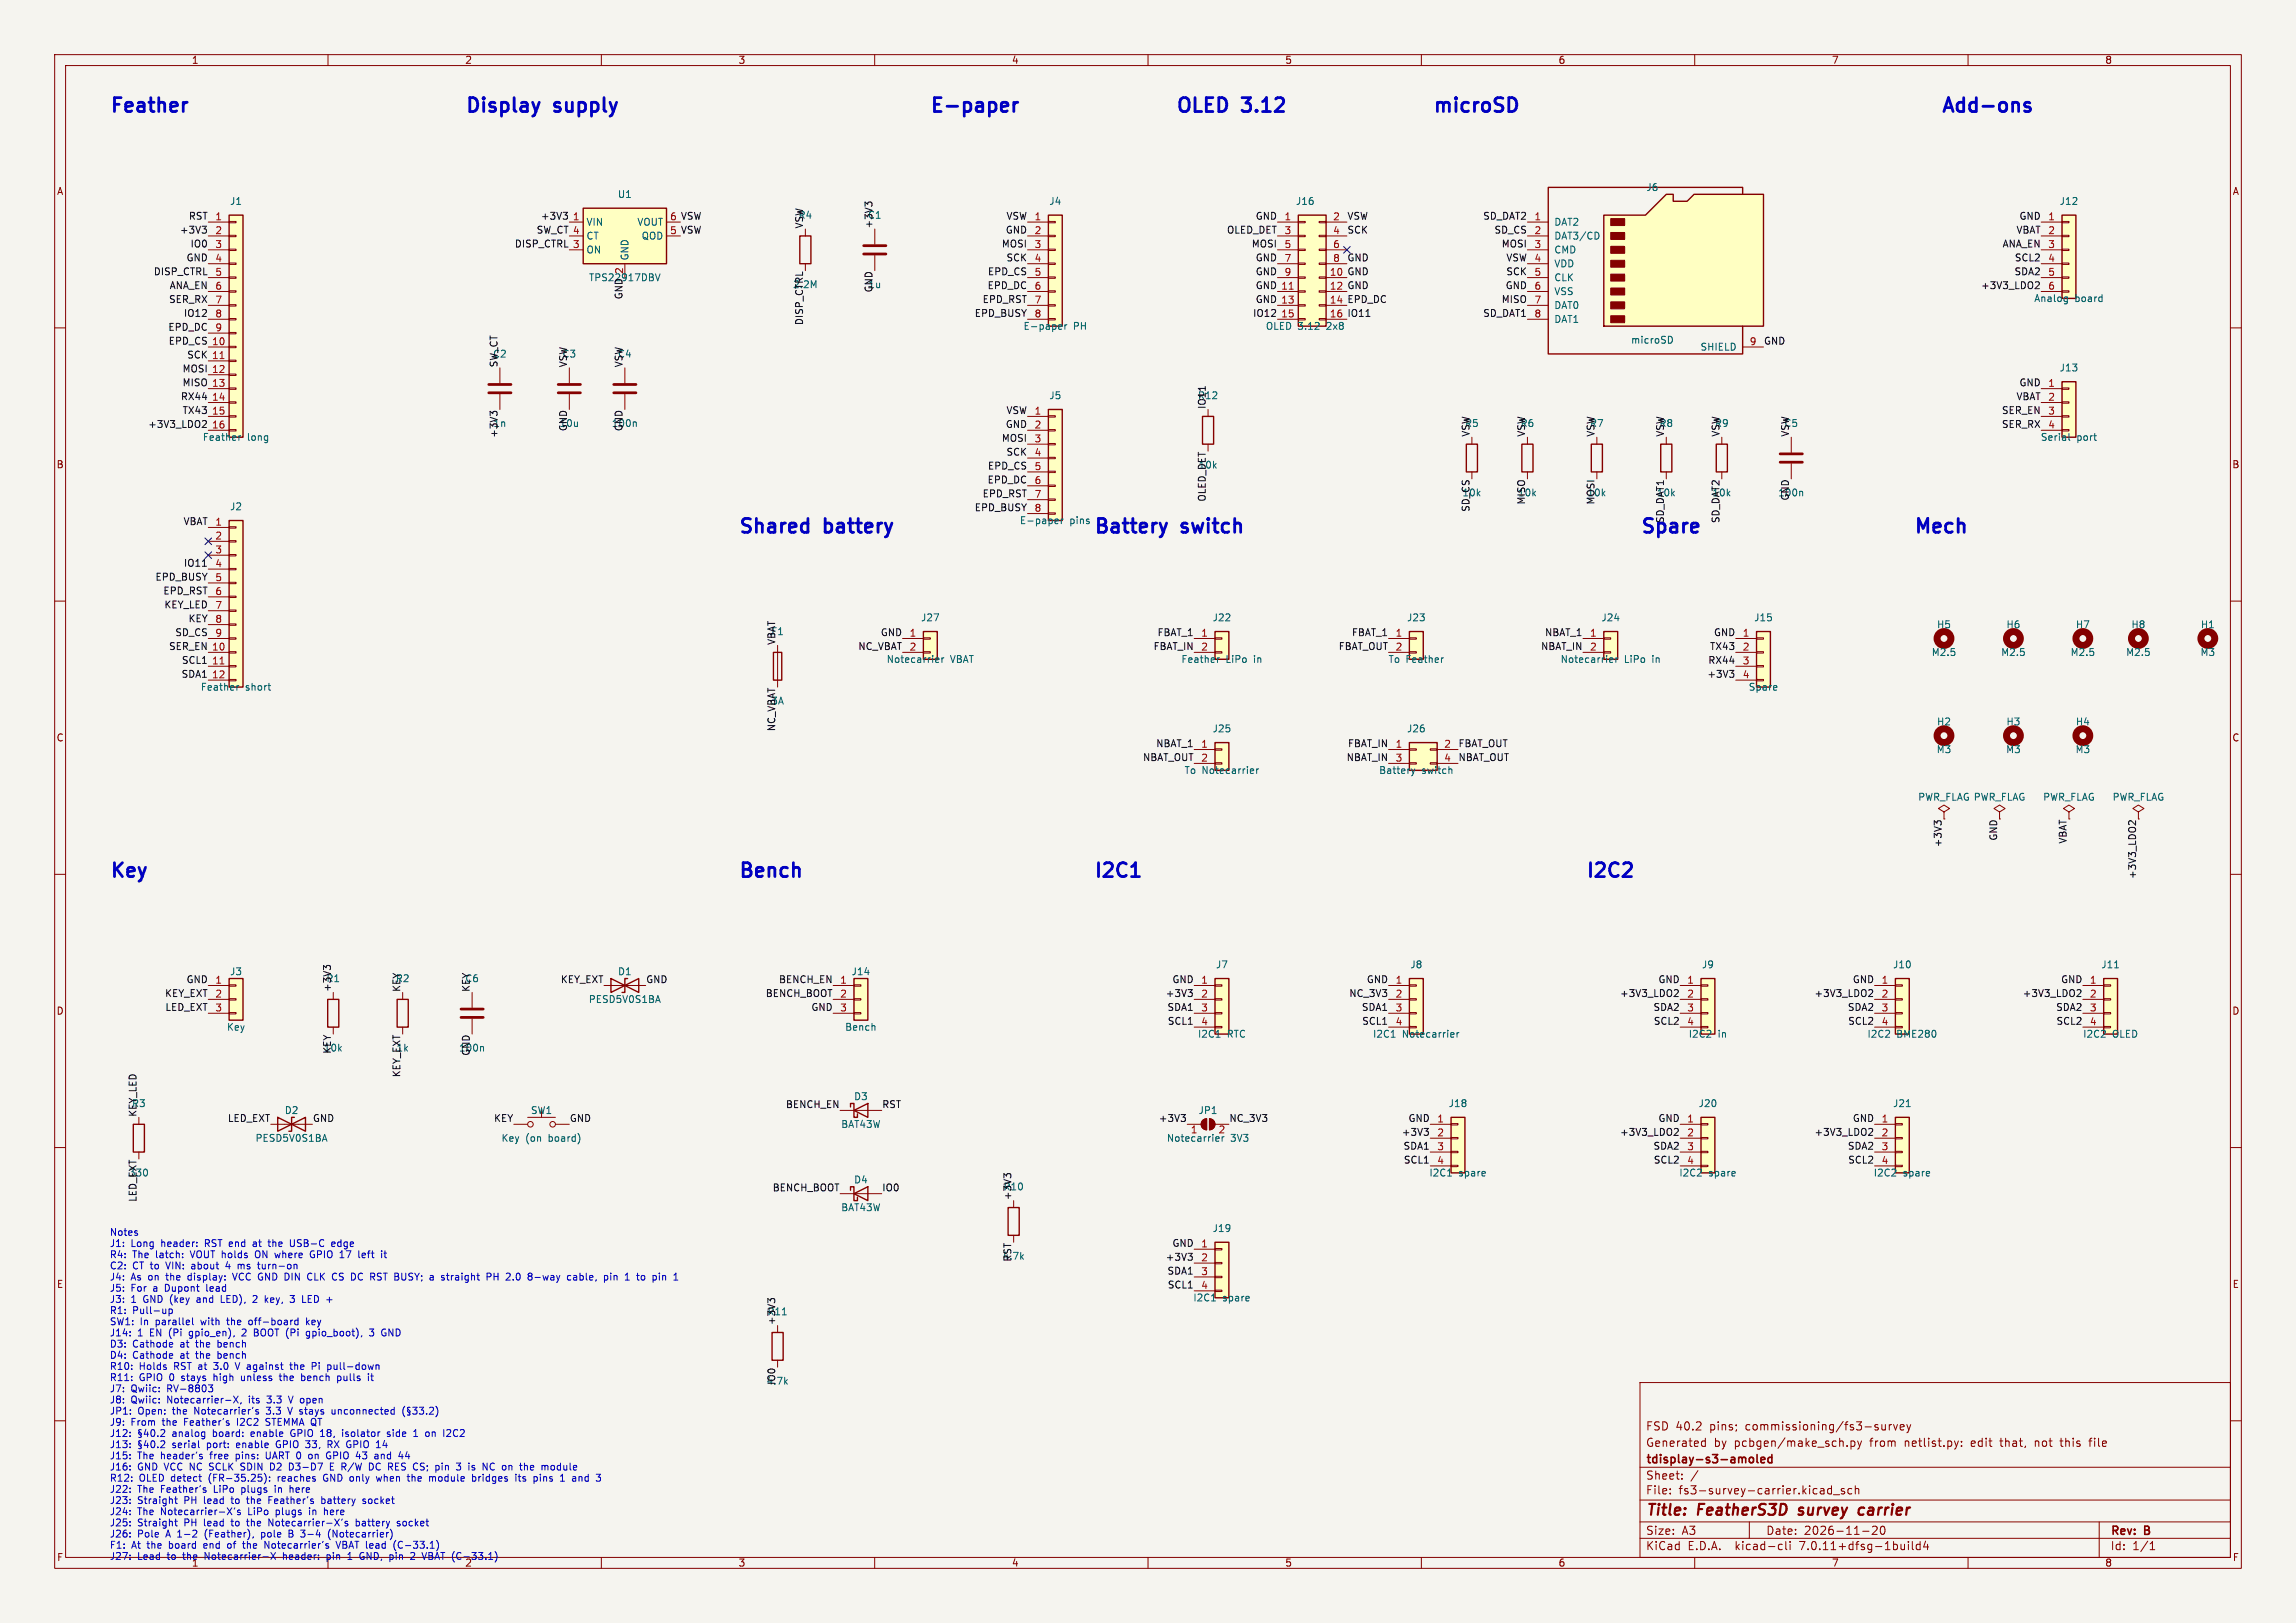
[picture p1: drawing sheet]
<svg xmlns="http://www.w3.org/2000/svg" width="420mm" height="297mm" viewBox="0 0 420 297" stroke-linecap="round" stroke-linejoin="round" font-family="sans-serif">
<defs><g id="words">
<g font-size="3.5" fill="#0000c2">
<text x="20" y="20.7">Feather</text>
<text x="85" y="20.7">Display</text>
<text x="101.6" y="20.7">supply</text>
<text x="170" y="20.7">E-paper</text>
<text x="215" y="20.7">OLED</text>
<text x="227.5" y="20.7">3.12</text>
<text x="262" y="20.7">microSD</text>
<text x="355" y="20.7">Add-ons</text>
<text x="135" y="97.8">Shared</text>
<text x="151" y="97.8">battery</text>
<text x="200" y="97.8">Battery</text>
<text x="216.4" y="97.8">switch</text>
<text x="300" y="97.8">Spare</text>
<text x="350" y="97.8">Mech</text>
<text x="20" y="160.7">Key</text>
<text x="135" y="160.7">Bench</text>
<text x="200" y="160.7">I2C1</text>
<text x="290" y="160.7">I2C2</text>
</g>
<g font-size="2.8" fill="#840000">
<text x="301" y="277.9">Title:</text>
<text x="310.6" y="277.9">FeatherS3D</text>
<text x="329.9" y="277.9">survey</text>
<text x="341.7" y="277.9">carrier</text>
</g>
<g font-size="2.1" fill="#840000">
<text x="301" y="262">FSD 40.2</text>
<text x="312.8" y="262">pins;</text>
<text x="319.5" y="262">commissioning/fs3-survey</text>
<text x="301" y="268.2">tdisplay-s3-amoled</text>
<text x="301" y="265">Generated</text>
<text x="313.5" y="265">by</text>
<text x="317.3" y="265">pcbgen/make_sch.py</text>
<text x="342.2" y="265">from</text>
<text x="348.7" y="265">netlist.py:</text>
<text x="361" y="265">edit</text>
<text x="366.5" y="265">that,</text>
<text x="372.9" y="265">not</text>
<text x="377.8" y="265">this</text>
<text x="383.3" y="265">file</text>
<text x="301" y="273.7">File:</text>
<text x="301" y="271">Sheet:</text>
<text x="307.1" y="273.7">fs3-survey-carrier.kicad_sch</text>
<text x="301" y="281.1">Size:</text>
<text x="307.6" y="281.1">A3</text>
<text x="323" y="281.1">Date:</text>
<text x="330" y="281.1">2026-11-20</text>
<text x="386" y="281.3">Rev:</text>
<text x="392.4" y="281.3">B</text>
<text x="301" y="283.9">KiCad</text>
<text x="308.7" y="283.9">E.D.A.</text>
<text x="317.6" y="283.9">kicad-cli</text>
<text x="329.5" y="283.9">7.0.11+dfsg-1build4</text>
<text x="386" y="283.9">Id:</text>
<text x="390.1" y="283.9">1/1</text>
</g>
<g font-size="1.8" fill="#840000">
<text x="35" y="11.9">1</text>
<text x="85" y="11.9">2</text>
<text x="135" y="11.9">3</text>
<text x="185" y="11.9">4</text>
<text x="235" y="11.9">5</text>
<text x="285" y="11.9">6</text>
<text x="335" y="11.9">7</text>
<text x="385" y="11.9">8</text>
<text x="10.3" y="35.9">A</text>
<text x="408.3" y="35.9">A</text>
<text x="10.3" y="85.9">B</text>
<text x="408.2" y="85.9">B</text>
<text x="10.3" y="135.9">C</text>
<text x="408.2" y="135.9">C</text>
<text x="10.3" y="185.9">D</text>
<text x="408.2" y="185.9">D</text>
<text x="10.3" y="235.9">E</text>
<text x="408.3" y="235.9">E</text>
<text x="10.3" y="285.9">F</text>
<text x="135" y="286.9">3</text>
<text x="185" y="286.9">4</text>
<text x="235" y="286.9">5</text>
<text x="285" y="286.9">6</text>
<text x="335" y="286.9">7</text>
<text x="385" y="286.9">8</text>
<text x="408.3" y="285.9">F</text>
</g>
<g font-size="1.8" fill="#006464">
<text x="301.1" y="35.2">J6</text>
<text x="42" y="37.7">J1</text>
<text x="107.2" y="41.5">VIN</text>
<text x="112.9" y="36.4">U1</text>
<text x="116.5" y="41.5">VOUT</text>
<text x="191.8" y="37.7">J4</text>
<text x="237" y="37.7">J16</text>
<text x="284.2" y="41.5">DAT2</text>
<text x="376.7" y="37.7">J12</text>
<text x="107.2" y="46.6">ON</text>
<text x="107.2" y="44">CT</text>
<text x="115.2" y="47.8" transform="rotate(-90 115.2 47.8)">GND</text>
<text x="117.3" y="44">QOD</text>
<text x="284.2" y="44">DAT3/CD</text>
<text x="284.2" y="46.6">CMD</text>
<text x="107.6" y="51.7">TPS22917DBV</text>
<text x="284.2" y="49.1">VDD</text>
<text x="284.2" y="51.7">CLK</text>
<text x="284.2" y="54.2">VSS</text>
<text x="284.2" y="56.7">DAT0</text>
<text x="284.2" y="59.3">DAT1</text>
<text x="372" y="55.5">Analog</text>
<text x="379.5" y="55.5">board</text>
<text x="187.1" y="60.6">E-paper</text>
<text x="196.3" y="60.6">PH</text>
<text x="231.5" y="60.6">OLED 3.12</text>
<text x="242.8" y="60.6">2x8</text>
<text x="298.3" y="63.1">microSD</text>
<text x="311" y="64.4">SHIELD</text>
<text x="376.7" y="68.2">J13</text>
<text x="191.8" y="73.3">J5</text>
<text x="37" y="80.9">Feather</text>
<text x="45.2" y="80.9">long</text>
<text x="373.2" y="80.9">Serial</text>
<text x="379.9" y="80.9">port</text>
<text x="42" y="93.6">J2</text>
<text x="186.5" y="96.1">E-paper</text>
<text x="195.7" y="96.1">pins</text>
<text x="168.4" y="113.9">J27</text>
<text x="221.7" y="113.9">J22</text>
<text x="257.3" y="113.9">J23</text>
<text x="292.8" y="113.9">J24</text>
<text x="320.8" y="113.9">J15</text>
<text x="354.2" y="115.2">H5</text>
<text x="366.9" y="115.2">H6</text>
<text x="379.6" y="115.2">H7</text>
<text x="389.8" y="115.2">H8</text>
<text x="402.5" y="115.2">H1</text>
<text x="162.1" y="121.5">Notecarrier</text>
<text x="173.8" y="121.5">VBAT</text>
<text x="216" y="121.5">Feather</text>
<text x="224.3" y="121.5">LiPo</text>
<text x="229.5" y="121.5">in</text>
<text x="253.9" y="121.5">To Feather</text>
<text x="285.4" y="121.5">Notecarrier</text>
<text x="297.1" y="121.5">LiPo</text>
<text x="302.4" y="121.5">in</text>
<text x="353.3" y="120.2">M2.5</text>
<text x="366" y="120.2">M2.5</text>
<text x="378.7" y="120.2">M2.5</text>
<text x="388.8" y="120.2">M2.5</text>
<text x="402.4" y="120.2">M3</text>
<text x="36.6" y="126.6">Feather</text>
<text x="44.9" y="126.6">short</text>
<text x="319.8" y="126.6">Spare</text>
<text x="221.7" y="134.2">J25</text>
<text x="257.3" y="134.2">J26</text>
<text x="354.2" y="132.9">H2</text>
<text x="366.9" y="132.9">H3</text>
<text x="379.6" y="132.9">H4</text>
<text x="216.6" y="141.8">To Notecarrier</text>
<text x="252.2" y="141.8">Battery</text>
<text x="260.1" y="141.8">switch</text>
<text x="354.2" y="138">M3</text>
<text x="366.9" y="138">M3</text>
<text x="379.6" y="138">M3</text>
<text x="350.8" y="146.7">PWR_FLAG PWR_FLAG</text>
<text x="373.6" y="146.7">PWR_FLAG</text>
<text x="386.3" y="146.7">PWR_FLAG</text>
<text x="42" y="178.7">J3</text>
<text x="113" y="178.7">D1</text>
<text x="155.7" y="178.7">J14</text>
<text x="222.3" y="177.4">J7</text>
<text x="257.9" y="177.4">J8</text>
<text x="311.2" y="177.4">J9</text>
<text x="346.2" y="177.4">J10</text>
<text x="384.3" y="177.4">J11</text>
<text x="107.6" y="183.7">PESD5V0S1BA</text>
<text x="41.4" y="188.8">Key</text>
<text x="154.5" y="188.8">Bench</text>
<text x="219" y="190.1">I2C1</text>
<text x="224.5" y="190.1">RTC</text>
<text x="251.1" y="190.1">I2C1</text>
<text x="256.5" y="190.1">Notecarrier</text>
<text x="308.8" y="190.1">I2C2</text>
<text x="314.3" y="190.1">in</text>
<text x="341.5" y="190.1">I2C2</text>
<text x="347" y="190.1">BME280</text>
<text x="381" y="190.1">I2C2</text>
<text x="386.4" y="190.1">OLED</text>
<text x="156.1" y="201.5">D3</text>
<text x="264.9" y="202.8">J18</text>
<text x="310.6" y="202.8">J20</text>
<text x="346.2" y="202.8">J21</text>
<text x="46.6" y="209.1">PESD5V0S1BA</text>
<text x="52" y="204.1">D2</text>
<text x="91.6" y="209.1">Key</text>
<text x="96.1" y="209.1">(on</text>
<text x="97" y="204.1">SW1</text>
<text x="100.5" y="209.1">board)</text>
<text x="153.8" y="206.6">BAT43W</text>
<text x="213.3" y="209.1">Notecarrier</text>
<text x="217.7" y="207.7">1</text>
<text x="219.2" y="204.1">JP1</text>
<text x="222.8" y="207.7">2</text>
<text x="225.1" y="209.1">3V3</text>
<text x="261.4" y="215.5">I2C1</text>
<text x="266.8" y="215.5">spare</text>
<text x="307.1" y="215.5">I2C2</text>
<text x="312.6" y="215.5">spare</text>
<text x="342.6" y="215.5">I2C2</text>
<text x="348.1" y="215.5">spare</text>
<text x="153.8" y="221.8">BAT43W</text>
<text x="156.1" y="216.8">D4</text>
<text x="221.7" y="225.7">J19</text>
<text x="218.2" y="238.4">I2C1</text>
<text x="223.7" y="238.4">spare</text>
<text x="140.1" y="253.6">4.7k</text>
</g>
<g font-size="1.8" fill="#0f0f0f">
<text x="34.4" y="40.3">RST</text>
<text x="98.9" y="40.3">+3V3</text>
<text x="122.5" y="40.4">6 VSW</text>
<text x="146" y="40.2">R4</text>
<text x="147" y="41.9" transform="rotate(-90 147 41.9)">VSW</text>
<text x="158.7" y="40.2">C1</text>
<text x="159.7" y="41.9" transform="rotate(-90 159.7 41.9)">+3V3</text>
<text x="184" y="40.3">VSW 1</text>
<text x="229.6" y="40.3">GND</text>
<text x="246.4" y="40.3">VSW</text>
<text x="271.2" y="40.3">SD_DAT2</text>
<text x="369.3" y="40.3">GND</text>
<text x="32.8" y="42.8">+3V3</text>
<text x="34" y="47.9">GND</text>
<text x="34.8" y="45.4">IO0</text>
<text x="94.1" y="45.4">DISP_CTRL 3</text>
<text x="98.1" y="42.8">SW_CT 4</text>
<text x="122.5" y="42.9">5 VSW</text>
<text x="183.2" y="45.4">MOSI</text>
<text x="183.9" y="42.8">GND</text>
<text x="184" y="47.9">SCK</text>
<text x="224.3" y="42.8">OLED_DET 3</text>
<text x="228.9" y="45.4">MOSI</text>
<text x="229.6" y="47.9">GND</text>
<text x="246.4" y="42.8">SCK</text>
<text x="246.4" y="47.9">GND</text>
<text x="273.3" y="42.8">SD_CS</text>
<text x="274.6" y="45.4">MOSI</text>
<text x="275.4" y="47.9">VSW 4</text>
<text x="366.2" y="45.4">ANA_EN</text>
<text x="368.5" y="47.9">SCL2</text>
<text x="368.8" y="42.8">VBAT 2</text>
<text x="28" y="50.5">DISP_CTRL</text>
<text x="30.9" y="53">ANA_EN</text>
<text x="145" y="52.9">2.2M</text>
<text x="158.7" y="52.9">1u</text>
<text x="159.7" y="53.6" transform="rotate(-90 159.7 53.6)">GND</text>
<text x="180.6" y="53">EPD_DC</text>
<text x="180.6" y="50.5">EPD_CS</text>
<text x="229.6" y="50.5">GND</text>
<text x="229.6" y="53">GND 11</text>
<text x="246.4" y="50.5">GND</text>
<text x="246.4" y="53">GND</text>
<text x="275.3" y="53">GND</text>
<text x="275.4" y="50.5">SCK</text>
<text x="362.3" y="53">+3V3_LDO2</text>
<text x="368.4" y="50.5">SDA2</text>
<text x="30.8" y="55.5">SER_RX</text>
<text x="33.5" y="58.1">IO12</text>
<text x="114" y="54.9" transform="rotate(-90 114 54.9)">GND 2</text>
<text x="147" y="59.6" transform="rotate(-90 147 59.6)">DISP_CTRL</text>
<text x="178.2" y="58.1">EPD_BUSY</text>
<text x="179.7" y="55.5">EPD_RST</text>
<text x="229.1" y="58.1">IO12</text>
<text x="229.6" y="55.5">GND 13</text>
<text x="246.4" y="55.5">EPD_DC</text>
<text x="246.4" y="58.1">IO11</text>
<text x="271.2" y="58.1">SD_DAT1</text>
<text x="274.6" y="55.5">MISO</text>
<text x="30.7" y="60.6">EPD_DC</text>
<text x="30.8" y="63.2">EPD_CS 10</text>
<text x="34.1" y="65.7">SCK 11</text>
<text x="90.1" y="65.6">C2</text>
<text x="102.8" y="65.6">C3</text>
<text x="113" y="65.6">C4</text>
<text x="322.6" y="63.2">GND</text>
<text x="33.3" y="70.8">MISO 13</text>
<text x="33.3" y="68.2">MOSI 12</text>
<text x="91.1" y="67.3" transform="rotate(-90 91.1 67.3)">SW_CT</text>
<text x="103.8" y="67.3" transform="rotate(-90 103.8 67.3)">VSW</text>
<text x="114" y="67.3" transform="rotate(-90 114 67.3)">VSW</text>
<text x="369.3" y="70.8">GND</text>
<text x="33" y="73.3">RX44</text>
<text x="33.3" y="75.9">TX43</text>
<text x="184" y="75.9">VSW 1</text>
<text x="219" y="73.3">R12</text>
<text x="220.6" y="74.9" transform="rotate(-90 220.6 74.9)">IO11</text>
<text x="366.1" y="75.9">SER_EN</text>
<text x="368.8" y="73.3">VBAT 2</text>
<text x="27" y="78.4">+3V3_LDO2</text>
<text x="90.2" y="78.3">1n</text>
<text x="91.1" y="80.2" transform="rotate(-90 91.1 80.2)">+3V3</text>
<text x="102.3" y="78.3">10u</text>
<text x="103.8" y="79" transform="rotate(-90 103.8 79)">GND</text>
<text x="111.8" y="78.3">100n</text>
<text x="114" y="79" transform="rotate(-90 114 79)">GND</text>
<text x="183.2" y="80.9">MOSI</text>
<text x="183.9" y="78.4">GND</text>
<text x="184" y="83.5">SCK</text>
<text x="267.9" y="78.3">R5</text>
<text x="268.9" y="80" transform="rotate(-90 268.9 80)">VSW</text>
<text x="278.1" y="78.3">R6</text>
<text x="279" y="80" transform="rotate(-90 279 80)">VSW</text>
<text x="290.8" y="78.3">R7</text>
<text x="291.7" y="80" transform="rotate(-90 291.7 80)">VSW</text>
<text x="303.5" y="78.3">R8</text>
<text x="304.4" y="80" transform="rotate(-90 304.4 80)">VSW</text>
<text x="313.6" y="78.3">R9</text>
<text x="314.6" y="80" transform="rotate(-90 314.6 80)">VSW</text>
<text x="326.3" y="78.3">C5</text>
<text x="327.3" y="80" transform="rotate(-90 327.3 80)">VSW</text>
<text x="366.1" y="78.4">SER_RX</text>
<text x="180.6" y="88.6">EPD_DC</text>
<text x="180.6" y="86">EPD_CS</text>
<text x="219.2" y="86">10k</text>
<text x="178.2" y="93.6">EPD_BUSY</text>
<text x="179.7" y="91.1">EPD_RST</text>
<text x="220.6" y="91.9" transform="rotate(-90 220.6 91.9)">OLED_DET</text>
<text x="267.4" y="91">10k</text>
<text x="268.9" y="93.8" transform="rotate(-90 268.9 93.8)">SD_CS</text>
<text x="277.6" y="91">10k</text>
<text x="279" y="92.4" transform="rotate(-90 279 92.4)">MISO</text>
<text x="290.3" y="91">10k</text>
<text x="291.7" y="92.4" transform="rotate(-90 291.7 92.4)">MOSI</text>
<text x="303" y="91">10k</text>
<text x="313.1" y="91">10k</text>
<text x="314.6" y="95.8" transform="rotate(-90 314.6 95.8)">SD_DAT2</text>
<text x="325.2" y="91">100n</text>
<text x="327.3" y="91.7" transform="rotate(-90 327.3 91.7)">GND</text>
<text x="33.5" y="96.2">VBAT 1</text>
<text x="28.3" y="106.3">EPD_BUSY</text>
<text x="33.5" y="103.8">IO11</text>
<text x="29.8" y="108.9">EPD_RST</text>
<text x="30" y="111.4">KEY_LED</text>
<text x="34.4" y="114">KEY</text>
<text x="30.8" y="119">SER_EN 10</text>
<text x="32" y="116.5">SD_CS</text>
<text x="141" y="116.4">F1</text>
<text x="141.9" y="118.1" transform="rotate(-90 141.9 118.1)">VBAT</text>
<text x="156.9" y="119">NC_VBAT 2</text>
<text x="161" y="116.5">GND</text>
<text x="210.9" y="119">FBAT_IN</text>
<text x="211.6" y="116.5">FBAT_1</text>
<text x="244.8" y="119">FBAT_OUT 2</text>
<text x="247.2" y="116.5">FBAT_1</text>
<text x="281.8" y="119">NBAT_IN</text>
<text x="282.5" y="116.5">NBAT_1</text>
<text x="312.7" y="119">TX43</text>
<text x="313.4" y="116.5">GND</text>
<text x="33.1" y="124.1">SDA1</text>
<text x="33.2" y="121.6">SCL1</text>
<text x="312.2" y="124.1">+3V3</text>
<text x="312.4" y="121.6">RX44</text>
<text x="141" y="129.1">3A</text>
<text x="141.9" y="133.9" transform="rotate(-90 141.9 133.9)">NC_VBAT</text>
<text x="211.4" y="136.8">NBAT_1</text>
<text x="246.5" y="136.8">FBAT_IN</text>
<text x="266.7" y="136.8">FBAT_OUT</text>
<text x="209" y="139.4">NBAT_OUT 2</text>
<text x="246.2" y="139.4">NBAT_IN</text>
<text x="266.7" y="139.4">NBAT_OUT</text>
<text x="355.2" y="155.1" transform="rotate(-90 355.2 155.1)">+3V3</text>
<text x="365.4" y="153.9" transform="rotate(-90 365.4 153.9)">GND</text>
<text x="378.1" y="154.5" transform="rotate(-90 378.1 154.5)">VBAT</text>
<text x="390.8" y="160.9" transform="rotate(-90 390.8 160.9)">+3V3_LDO2</text>
<text x="34" y="180">GND</text>
<text x="59.6" y="179.9">R1</text>
<text x="72.3" y="179.9">R2</text>
<text x="85" y="179.9">C6</text>
<text x="102.5" y="180">KEY_EXT</text>
<text x="118.1" y="180">GND</text>
<text x="142.4" y="180">BENCH_EN</text>
<text x="214.4" y="180">GND</text>
<text x="249.9" y="180">GND</text>
<text x="303.3" y="180">GND</text>
<text x="338.8" y="180">GND</text>
<text x="376.9" y="180">GND</text>
<text x="30.1" y="182.5">KEY_EXT</text>
<text x="30.2" y="185.1">LED_EXT</text>
<text x="60.6" y="181.6" transform="rotate(-90 60.6 181.6)">+3V3</text>
<text x="73.3" y="181.6" transform="rotate(-90 73.3 181.6)">KEY</text>
<text x="86" y="181.6" transform="rotate(-90 86 181.6)">KEY</text>
<text x="140" y="182.5">BENCH_BOOT</text>
<text x="148.3" y="185.1">GND</text>
<text x="213.2" y="182.5">+3V3</text>
<text x="213.5" y="185.1">SDA1</text>
<text x="246.7" y="182.5">NC_3V3</text>
<text x="249" y="185.1">SDA1</text>
<text x="296.3" y="182.5">+3V3_LDO2</text>
<text x="302.4" y="185.1">SDA2</text>
<text x="331.8" y="182.5">+3V3_LDO2</text>
<text x="337.9" y="185.1">SDA2</text>
<text x="369.9" y="182.5">+3V3_LDO2</text>
<text x="376" y="185.1">SDA2</text>
<text x="213.5" y="187.6">SCL1</text>
<text x="249.1" y="187.6">SCL1</text>
<text x="302.4" y="187.6">SCL2</text>
<text x="338" y="187.6">SCL2</text>
<text x="376.1" y="187.6">SCL2</text>
<text x="59.1" y="192.6">10k</text>
<text x="60.6" y="192.9" transform="rotate(-90 60.6 192.9)">KEY</text>
<text x="72.4" y="192.6">1k</text>
<text x="73.3" y="197.2" transform="rotate(-90 73.3 197.2)">KEY_EXT</text>
<text x="83.9" y="192.6">100n</text>
<text x="86" y="193.3" transform="rotate(-90 86 193.3)">GND</text>
<text x="24.1" y="202.8">R3</text>
<text x="143.7" y="202.9">BENCH_EN</text>
<text x="161.3" y="202.9">RST</text>
<text x="25.1" y="204.5" transform="rotate(-90 25.1 204.5)">KEY_LED</text>
<text x="41.6" y="205.4">LED_EXT</text>
<text x="57.1" y="205.4">GND</text>
<text x="90.3" y="205.4">KEY</text>
<text x="104.1" y="205.4">GND</text>
<text x="211.9" y="205.4">+3V3</text>
<text x="224.8" y="205.4">NC_3V3</text>
<text x="256.3" y="207.9">+3V3</text>
<text x="257.5" y="205.4">GND</text>
<text x="296.3" y="207.9">+3V3_LDO2</text>
<text x="303.3" y="205.4">GND</text>
<text x="331.8" y="207.9">+3V3_LDO2</text>
<text x="338.8" y="205.4">GND</text>
<text x="23.5" y="215.5">330</text>
<text x="256.6" y="210.5">SDA1</text>
<text x="256.7" y="213">SCL1</text>
<text x="302.4" y="210.5">SDA2</text>
<text x="302.4" y="213">SCL2</text>
<text x="337.9" y="210.5">SDA2</text>
<text x="338" y="213">SCL2</text>
<text x="25.1" y="220" transform="rotate(-90 25.1 220)">LED_EXT</text>
<text x="141.3" y="218.1">BENCH_BOOT</text>
<text x="161.3" y="218.1">IO0</text>
<text x="183.5" y="218">R10</text>
<text x="185.1" y="219.7" transform="rotate(-90 185.1 219.7)">+3V3</text>
<text x="183.3" y="230.7">4.7k</text>
<text x="185.1" y="231" transform="rotate(-90 185.1 231)">RST</text>
<text x="213.2" y="230.8">+3V3</text>
<text x="213.5" y="233.3">SDA1</text>
<text x="214.4" y="228.3">GND</text>
<text x="213.5" y="235.9">SCL1</text>
<text x="140.3" y="240.9">R11</text>
<text x="141.9" y="242.6" transform="rotate(-90 141.9 242.6)">+3V3</text>
<text x="141.9" y="253.5" transform="rotate(-90 141.9 253.5)">IO0</text>
</g>
<g font-size="1.8" fill="#a90000">
<text x="39.3" y="40.4">1</text>
<text x="104.7" y="40.4">1</text>
<text x="234.9" y="40.4">1</text>
<text x="243.8" y="40.4">2</text>
<text x="280.6" y="40.4">1</text>
<text x="374.6" y="40.4">1</text>
<text x="39.3" y="42.9">2</text>
<text x="39.3" y="45.5">3</text>
<text x="189.2" y="42.9">2</text>
<text x="189.2" y="45.5">3</text>
<text x="234.9" y="45.5">5</text>
<text x="243.8" y="42.9">4</text>
<text x="243.8" y="45.5">6</text>
<text x="280.6" y="42.9">2</text>
<text x="280.6" y="45.5">3</text>
<text x="374.6" y="45.5">3</text>
<text x="39.3" y="48">4</text>
<text x="39.3" y="50.5">5</text>
<text x="39.3" y="53.1">6</text>
<text x="189.2" y="48">4</text>
<text x="189.2" y="50.5">5</text>
<text x="189.2" y="53.1">6</text>
<text x="234.9" y="48">7</text>
<text x="234.9" y="50.5">9</text>
<text x="243.2" y="50.5">10</text>
<text x="243.2" y="53.1">12</text>
<text x="243.8" y="48">8</text>
<text x="280.6" y="50.5">5</text>
<text x="280.6" y="53.1">6</text>
<text x="374.6" y="48">4</text>
<text x="374.6" y="50.5">5</text>
<text x="374.6" y="53.1">6</text>
<text x="39.3" y="55.6">7</text>
<text x="39.3" y="58.2">8</text>
<text x="189.2" y="55.6">7</text>
<text x="189.2" y="58.2">8</text>
<text x="234.3" y="58.2">15</text>
<text x="243.2" y="55.6">14</text>
<text x="243.2" y="58.2">16</text>
<text x="280.6" y="55.6">7</text>
<text x="280.6" y="58.2">8</text>
<text x="39.3" y="60.7">9</text>
<text x="320" y="63.2">9</text>
<text x="374.6" y="70.9">1</text>
<text x="38.7" y="73.4">14</text>
<text x="38.7" y="75.9">15</text>
<text x="374.6" y="75.9">3</text>
<text x="38.7" y="78.5">16</text>
<text x="189.2" y="78.5">2</text>
<text x="189.2" y="81">3</text>
<text x="189.2" y="83.6">4</text>
<text x="374.6" y="78.5">4</text>
<text x="189.2" y="86.1">5</text>
<text x="189.2" y="88.6">6</text>
<text x="189.2" y="91.2">7</text>
<text x="189.2" y="93.7">8</text>
<text x="39.3" y="98.8">2</text>
<text x="39.3" y="101.3">3</text>
<text x="39.3" y="103.9">4</text>
<text x="39.3" y="106.4">5</text>
<text x="39.3" y="109">6</text>
<text x="39.3" y="111.5">7</text>
<text x="39.3" y="114">8</text>
<text x="39.3" y="116.6">9</text>
<text x="166.3" y="116.6">1</text>
<text x="219.6" y="116.6">1</text>
<text x="219.6" y="119.1">2</text>
<text x="255.2" y="116.6">1</text>
<text x="290.8" y="116.6">1</text>
<text x="290.8" y="119.1">2</text>
<text x="318.7" y="116.6">1</text>
<text x="318.7" y="119.1">2</text>
<text x="38.7" y="121.7">11</text>
<text x="38.7" y="124.2">12</text>
<text x="318.7" y="121.7">3</text>
<text x="318.7" y="124.2">4</text>
<text x="219.6" y="136.9">1</text>
<text x="255.2" y="136.9">1</text>
<text x="264.1" y="136.9">2</text>
<text x="255.2" y="139.4">3</text>
<text x="264.1" y="139.4">4</text>
<text x="39.3" y="180.1">1</text>
<text x="39.3" y="182.6">2</text>
<text x="39.3" y="185.2">3</text>
<text x="153.6" y="180.1">1</text>
<text x="153.6" y="182.6">2</text>
<text x="153.6" y="185.2">3</text>
<text x="219.6" y="180.1">1</text>
<text x="219.6" y="182.6">2</text>
<text x="219.6" y="185.2">3</text>
<text x="255.2" y="180.1">1</text>
<text x="255.2" y="182.6">2</text>
<text x="255.2" y="185.2">3</text>
<text x="308.5" y="180.1">1</text>
<text x="308.5" y="182.6">2</text>
<text x="308.5" y="185.2">3</text>
<text x="344.1" y="180.1">1</text>
<text x="344.1" y="182.6">2</text>
<text x="344.1" y="185.2">3</text>
<text x="382.2" y="180.1">1</text>
<text x="382.2" y="182.6">2</text>
<text x="382.2" y="185.2">3</text>
<text x="219.6" y="187.7">4</text>
<text x="255.2" y="187.7">4</text>
<text x="308.5" y="187.7">4</text>
<text x="344.1" y="187.7">4</text>
<text x="382.2" y="187.7">4</text>
<text x="262.8" y="205.5">1</text>
<text x="262.8" y="208">2</text>
<text x="308.5" y="205.5">1</text>
<text x="308.5" y="208">2</text>
<text x="344.1" y="205.5">1</text>
<text x="344.1" y="208">2</text>
<text x="262.8" y="210.6">3</text>
<text x="262.8" y="213.1">4</text>
<text x="308.5" y="210.6">3</text>
<text x="308.5" y="213.1">4</text>
<text x="344.1" y="210.6">3</text>
<text x="344.1" y="213.1">4</text>
<text x="219.6" y="228.3">1</text>
<text x="219.6" y="230.9">2</text>
<text x="219.6" y="233.4">3</text>
<text x="219.6" y="236">4</text>
</g>
<g font-size="1.8" fill="#0000c2">
<text x="304.4" y="95.8" transform="rotate(-90 304.4 95.8)">SD_DAT1</text>
<text x="20" y="226.5">Notes</text>
<text x="20" y="228.5">J1:</text>
<text x="20" y="230.6">R4:</text>
<text x="20" y="232.6">C2:</text>
<text x="24" y="228.5">Long</text>
<text x="24.3" y="230.6">The</text>
<text x="24.3" y="232.6">CT to</text>
<text x="28.6" y="230.6">latch:</text>
<text x="29.6" y="228.5">header:</text>
<text x="30.7" y="232.6">VIN:</text>
<text x="35.2" y="230.6">VOUT holds</text>
<text x="35.5" y="232.6">about</text>
<text x="37.8" y="228.5">RST end</text>
<text x="42" y="232.6">4</text>
<text x="44.4" y="232.6">ms</text>
<text x="47" y="228.5">at</text>
<text x="47.4" y="230.6">ON where</text>
<text x="48.3" y="232.6">turn-on</text>
<text x="50" y="228.5">the</text>
<text x="54.1" y="228.5">USB-C</text>
<text x="57.8" y="230.6">GPIO 17</text>
<text x="62" y="228.5">edge</text>
<text x="67.1" y="230.6">left</text>
<text x="20" y="234.7">J4:</text>
<text x="20" y="236.7">J5:</text>
<text x="20" y="238.7">J3:</text>
<text x="24" y="234.7">As on</text>
<text x="24" y="236.7">For</text>
<text x="24" y="238.7">1</text>
<text x="26.3" y="238.7">GND (key</text>
<text x="28.1" y="236.7">a</text>
<text x="30.5" y="236.7">Dupont</text>
<text x="30.7" y="234.7">the</text>
<text x="34.8" y="234.7">display:</text>
<text x="36.5" y="238.7">and</text>
<text x="38.2" y="236.7">lead</text>
<text x="41.1" y="238.7">LED),</text>
<text x="43.3" y="234.7">VCC GND DIN</text>
<text x="47.2" y="238.7">2</text>
<text x="49.5" y="238.7">key,</text>
<text x="54.4" y="238.7">3</text>
<text x="56.8" y="238.7">LED +</text>
<text x="57.5" y="234.7">CLK</text>
<text x="62.3" y="234.7">CS DC RST BUSY;</text>
<text x="80.9" y="234.7">a</text>
<text x="83.3" y="234.7">straight</text>
<text x="91.7" y="234.7">PH</text>
<text x="95.5" y="234.7">2.0</text>
<text x="99.7" y="234.7">8-way</text>
<text x="107.1" y="234.7">cable,</text>
<text x="114" y="234.7">pin</text>
<text x="118.1" y="234.7">1</text>
<text x="120.5" y="234.7">to</text>
<text x="123.5" y="234.7">pin</text>
<text x="20" y="240.8">R1:</text>
<text x="20" y="242.8">SW1:</text>
<text x="20" y="244.9">J14:</text>
<text x="24.3" y="240.8">Pull-up</text>
<text x="25.2" y="244.9">1</text>
<text x="25.6" y="242.8">In</text>
<text x="27.5" y="244.9">EN (Pi</text>
<text x="28.6" y="242.8">parallel</text>
<text x="35.1" y="244.9">gpio_en),</text>
<text x="37.1" y="242.8">with</text>
<text x="42" y="242.8">the</text>
<text x="45" y="244.9">2</text>
<text x="46.2" y="242.8">off-board</text>
<text x="47.3" y="244.9">BOOT (Pi</text>
<text x="56.9" y="242.8">key</text>
<text x="57.3" y="244.9">gpio_boot),</text>
<text x="69.1" y="244.9">3</text>
<text x="71.5" y="244.9">GND</text>
<text x="20" y="246.9">D3:</text>
<text x="20" y="249">D4:</text>
<text x="20" y="251">R10:</text>
<text x="24.3" y="246.9">Cathode</text>
<text x="24.3" y="249">Cathode</text>
<text x="25.5" y="251">Holds</text>
<text x="32" y="251">RST at</text>
<text x="33.1" y="246.9">at</text>
<text x="33.1" y="249">at</text>
<text x="36.2" y="246.9">the</text>
<text x="36.2" y="249">the</text>
<text x="39.6" y="251">3.0</text>
<text x="40.3" y="246.9">bench</text>
<text x="40.3" y="249">bench</text>
<text x="43.8" y="251">V against</text>
<text x="54.2" y="251">the</text>
<text x="58.3" y="251">Pi</text>
<text x="61.4" y="251">pull-down</text>
<text x="20" y="253.1">R11:</text>
<text x="20" y="255.1">J7:</text>
<text x="20" y="257.1">J8:</text>
<text x="24" y="255.1">Qwiic:</text>
<text x="24" y="257.1">Qwiic:</text>
<text x="25.5" y="253.1">GPIO 0</text>
<text x="30.7" y="255.1">RV-8803</text>
<text x="30.7" y="257.1">Notecarrier-X,</text>
<text x="33.5" y="253.1">stays</text>
<text x="39.6" y="253.1">high</text>
<text x="44.8" y="253.1">unless</text>
<text x="45.8" y="257.1">its</text>
<text x="49.4" y="257.1">3.3</text>
<text x="52.1" y="253.1">the</text>
<text x="53.6" y="257.1">V open</text>
<text x="56.2" y="253.1">bench</text>
<text x="63" y="253.1">pulls</text>
<text x="20" y="259.2">JP1:</text>
<text x="20" y="261.2">J9:</text>
<text x="20" y="263.3">J12:</text>
<text x="24" y="261.2">From</text>
<text x="25.2" y="259.2">Open:</text>
<text x="29.8" y="261.2">the</text>
<text x="31.7" y="263.3">analog</text>
<text x="31.7" y="259.2">the</text>
<text x="34" y="261.2">Feather's</text>
<text x="35.8" y="259.2">Notecarrier's</text>
<text x="39.2" y="263.3">board:</text>
<text x="43.9" y="261.2">I2C2</text>
<text x="46.4" y="263.3">enable</text>
<text x="49.2" y="259.2">3.3</text>
<text x="49.3" y="261.2">STEMMA QT</text>
<text x="53.4" y="259.2">V stays</text>
<text x="53.9" y="263.3">GPIO 18,</text>
<text x="61.8" y="259.2">unconnected</text>
<text x="63.7" y="263.3">isolator</text>
<text x="72.1" y="263.3">side</text>
<text x="77.2" y="263.3">1</text>
<text x="79.5" y="263.3">on</text>
<text x="83" y="263.3">I2C2</text>
<text x="20" y="265.3">J13:</text>
<text x="20" y="267.4">J15:</text>
<text x="20" y="269.4">J16:</text>
<text x="25.2" y="267.4">The</text>
<text x="25.2" y="269.4">GND VCC NC SCLK</text>
<text x="29.5" y="267.4">header's</text>
<text x="31.7" y="265.3">serial</text>
<text x="38.1" y="265.3">port:</text>
<text x="38.8" y="267.4">free</text>
<text x="43.6" y="267.4">pins:</text>
<text x="43.7" y="265.3">enable</text>
<text x="44.7" y="269.4">SDIN</text>
<text x="49.3" y="267.4">UART 0</text>
<text x="50.3" y="269.4">D2</text>
<text x="51.2" y="265.3">GPIO 33,</text>
<text x="54" y="269.4">D3-D7</text>
<text x="57.5" y="267.4">on</text>
<text x="61" y="267.4">GPIO 43</text>
<text x="61" y="265.3">RX GPIO 14</text>
<text x="61.7" y="269.4">E R/W</text>
<text x="69.2" y="269.4">DC RES CS;</text>
<text x="70.2" y="267.4">and</text>
<text x="74.8" y="267.4">44</text>
<text x="82" y="269.4">pin</text>
<text x="86" y="269.4">3</text>
<text x="88.4" y="269.4">is</text>
<text x="91.2" y="269.4">NC on</text>
<text x="98.5" y="269.4">the</text>
<text x="102.6" y="269.4">module</text>
<text x="20" y="271.5">R12:</text>
<text x="20" y="273.5">J22:</text>
<text x="20" y="275.5">J23:</text>
<text x="25.2" y="273.5">The</text>
<text x="25.2" y="275.5">Straight</text>
<text x="25.5" y="271.5">OLED detect</text>
<text x="29.5" y="273.5">Feather's</text>
<text x="33.8" y="275.5">PH</text>
<text x="37.6" y="275.5">lead</text>
<text x="38.5" y="271.5">(FR-35.25):</text>
<text x="39.4" y="273.5">LiPo</text>
<text x="42.8" y="275.5">to</text>
<text x="44.6" y="273.5">plugs</text>
<text x="45.9" y="275.5">the</text>
<text x="50" y="275.5">Feather's</text>
<text x="51" y="273.5">in</text>
<text x="51.3" y="271.5">reaches</text>
<text x="53.9" y="273.5">here</text>
<text x="59.8" y="271.5">GND only</text>
<text x="59.9" y="275.5">battery</text>
<text x="67.6" y="275.5">socket</text>
<text x="70" y="271.5">when</text>
<text x="75.9" y="271.5">the</text>
<text x="80" y="271.5">module</text>
<text x="88.1" y="271.5">bridges</text>
<text x="96.2" y="271.5">its</text>
<text x="99.7" y="271.5">pins</text>
<text x="104.8" y="271.5">1</text>
<text x="107.2" y="271.5">and</text>
<text x="20" y="277.6">J24:</text>
<text x="20" y="279.6">J25:</text>
<text x="20" y="281.7">J26:</text>
<text x="25.2" y="277.6">The</text>
<text x="25.2" y="279.6">Straight</text>
<text x="25.2" y="281.7">Pole</text>
<text x="29.5" y="277.6">Notecarrier-X's</text>
<text x="30.5" y="281.7">A 1-2</text>
<text x="33.8" y="279.6">PH</text>
<text x="37.6" y="279.6">lead</text>
<text x="37.9" y="281.7">(Feather),</text>
<text x="42.8" y="279.6">to</text>
<text x="45.7" y="277.6">LiPo</text>
<text x="45.9" y="279.6">the</text>
<text x="48.5" y="281.7">pole</text>
<text x="50" y="279.6">Notecarrier-X's</text>
<text x="50.9" y="277.6">plugs</text>
<text x="53.7" y="281.7">B</text>
<text x="56.1" y="281.7">3-4</text>
<text x="57.2" y="277.6">in</text>
<text x="60.2" y="277.6">here</text>
<text x="61.3" y="281.7">(Notecarrier)</text>
<text x="66.2" y="279.6">battery</text>
<text x="73.9" y="279.6">socket</text>
<text x="20" y="283.7">F1:</text>
<text x="20" y="285.8">J27:</text>
<text x="24.1" y="283.7">At</text>
<text x="25.2" y="285.8">Lead</text>
<text x="27.1" y="283.7">the</text>
<text x="30.7" y="285.8">to</text>
<text x="31.2" y="283.7">board</text>
<text x="33.8" y="285.8">the</text>
<text x="35" y="286.9">1</text>
<text x="37.7" y="283.7">end</text>
<text x="37.9" y="285.8">Notecarrier-X</text>
<text x="42.3" y="283.7">of</text>
<text x="45.3" y="283.7">the</text>
<text x="49.5" y="283.7">Notecarrier's</text>
<text x="52.5" y="285.8">header:</text>
<text x="60.6" y="285.8">pin</text>
<text x="62.9" y="283.7">VBAT lead</text>
<text x="64.7" y="285.8">1</text>
<text x="67.1" y="285.8">GND, pin</text>
<text x="73.7" y="283.7">(C-33.1)</text>
<text x="76.8" y="285.8">2</text>
<text x="79.2" y="285.8">VBAT (C-33.1)</text>
<text x="85" y="286.9">2</text>
</g>
</g></defs>
<path d="M0 0h420v297h-420z" fill="#f5f4ef" stroke="#f5f4ef" stroke-width=".18"/>
<g fill="none" stroke="#840000" stroke-width=".18">
<path d="M10 10h400v277h-400zM12 12h396v273h-396zM60 10v2M110 10v2M160 10v2M210 10v2M260 10v2M310 10v2M360 10v2M10 60h2M147.3 41.9v1.3M147.3 48.3v1.2"/>
<path d="M160 41.9v2.8M160 46.7v2.8M408 60h2M373.4 71.1h3.8M373.4 73.7h3.8M373.4 76.2h3.8M373.4 78.7h3.8M377.2 78.6h1.3v.3h-1.3zM377.2 76.1h1.3v.2h-1.3zM377.2 73.5h1.3v.3h-1.3zM377.2 71h1.3v.2h-1.3zM10 110h2"/>
<path d="M289.6 116.8h3.8M289.6 119.4h3.8M293.4 119.3h1.2v.2h-1.2zM293.4 116.7h1.2v.3h-1.2zM408 110h2M10 160h2M408 160h2M10 210h2M408 210h2M10 260h2M300 253h108v32h-108zM408 260h2"/>
<path d="M300 278.5h108M300 274.5h108M300 268.5h108M305.5 273.2v.2M305.5 272.5v.1M307.7 270.5v.2M307.7 269.8v.1M310.6 269.1l-1.3 1.9M311.4 264.6h.5M311.4 263.8h.5M311.9 263.2v1.5M320 278.5v3"/>
<path d="M335 271.9v1.5M335 272.5l-.4-.1-.3 .3v.4l.1 .2h.6M335.4 273.5h1.1M337.4 272.5l-.4-.1-.2 .2 .1 .2 .5 .2v.3h-.6M337.9 264.5v.2M338.6 263.8l.4-.1 .3 .3v.4l-.1 .2h-.6M338.6 263.7v1.5M338.7 272.5l-.4-.1-.3 .3v.4l.2 .2h.5M339.4 272.5l.2-.1 .3 .1 .1 .9M339.4 271.9v1.5M339.8 263.7l.4 1M340.2 264.7l-.4 .5"/>
<path d="M340.5 263.7l-.3 1M342.5 279.4l.6-.1 .2 .1 .1 .3-1 1.1h1M344.2 279.4l.1-.1a.8 .8 0 0 1 .5 .7 .8 .8 0 0 1-.5 .8 1 1 0 0 1-.1-1.4zM344.2 260.7l.1 .9 .4 .1 .2-.2M344.9 260.7v1M345.6 260.7v1M346 260.7l-.3 .1-.1 .2M346.4 260.7l.3 1 .4-1M347.6 261.2l.7-.2-.1-.2-.4-.1-.2 .2 .1 .7h.5M348.8 260.7l.4 1M349.2 261.7l-.2 .3-.2 .2M349.5 260.7l-.3 1"/>
<path d="M358.2 263.7l-.3 1M358.8 264.5v.2M358.8 263.8v.1M372.3 263.7v1M372.4 263.8h-.1M376.8 263.7h.6M377 263.2v1.3l.2 .2M382.1 263.7h.6M382.7 263.2l-.4 .2v1.3M384 278.5v6.5M60 285v2M110 285v2"/>
<path d="M160 285v2M210 285v2M260 285v2M300 281.5h108M310 285v2M325.6 282.6l.4 .1M326 283.5l-.4 .1M326.7 282.1v1.3l.2 .2M327.4 282.1v.1M327.4 282.6v1M340.7 280.2h1.2M349.1 282.1v.1"/>
<path d="M349.1 282.6v1M349.8 282.1v1.3l.2 .2M351.2 282.7l-.4-.1-.3 .3v.4l.2 .2h.5M351.2 282.1v1.5M352.2 282l-.3 1.1h.9M352.6 282.6v1M360 285v2M393.3 283.6h.9M393.3 282.5l.4-.4v1.5"/>
</g>
<path d="M329 277.1l.1 .1M329.2 276l-.1 .2v.2M340.1 277.1l.2 .1 .6-.1M341 276a.66 .66 0 0 0-.9 .1" fill="none" stroke="#840000" stroke-width=".4"/>
<path d="M320.5 266.7l.3 .3v.4l-.3 .3M321.4 266.2v1.3l.2 .2M322.1 267.2l.7-.2v-.2l-.5-.1-.2 .2 .1 .7h.6M324.1 266.8l-.4-.1-.3 .3v.4l.1 .2h.6M324.1 266.2v1.5" fill="none" stroke="#840000" stroke-width=".3"/>
<g fill="#ffffc2" stroke="#ffffc2" stroke-width=".18">
<path d="M293.4 115.6h2.5v5.1h-2.5z"/>
<path d="M377.2 69.9h2.5v10.1h-2.5z"/>
</g>
<path d="M146.3 43.2h2v5.1h-2zM377.2 69.9h2.5v10.1h-2.5zM293.4 115.6h2.5v5.1h-2.5z" fill="none" stroke="#840000" stroke-width=".25"/>
<path d="M378.5 79.3v1.1l.1 .2M294.6 120.4h.4v.3l-.6 .1M295 121.2h-.4M295.6 120.4v.8M295.9 120.4l-.3 .2" fill="none" stroke="#006464" stroke-width=".18"/>
<g fill="none" stroke="#840000" stroke-width="1.3">
<circle cx="355.6" cy="134.6" r="1.27"/>
<circle cx="368.3" cy="134.6" r="1.27"/>
</g>
<path d="M158 46.5h4.1M158 45h4.1" fill="none" stroke="#840000" stroke-width=".51"/>
<path d="M293.4 39.4h7.6l3.8-3.8h1.3v1.2h2.5l1.3-1.2h12.7v24.1h-29.2z" fill="#ffffc2"/>
<g fill="#840000" stroke="#840000" stroke-width=".18">
<path d="M294.6 57.8h2.6v1.3h-2.6z"/>
<path d="M294.6 55.2h2.6v1.3h-2.6z"/>
<path d="M294.6 52.7h2.6v1.3h-2.6z"/>
<path d="M294.6 50.2h2.6v1.2h-2.6z"/>
<path d="M294.6 47.6h2.6v1.3h-2.6z"/>
<path d="M294.6 45.1h2.6v1.3h-2.6z"/>
<path d="M294.6 42.5h2.6v1.3h-2.6z"/>
<path d="M294.6 40h2.6v1.3h-2.6z"/>
<path d="M220 205l.7-.3v2.1a1.02 1.02 0 0 1-.9-.7 1.02 1.02 0 0 1 .2-1.1z"/>
<path d="M221.2 204.7a1.02 1.02 0 0 1 1 1 1.02 1.02 0 0 1-1 1.1z"/>
</g>
<g fill="none" stroke="#840000" stroke-width=".25">
<path d="M41.9 39.4h2.5v40.6h-2.5zM106.7 38.1h15.2v10.2h-15.2zM191.8 39.4h2.5v20.3h-2.5zM237.5 39.4h5.1v20.3h-5.1zM293.4 39.4h7.6l3.8-3.8h1.3v1.2h2.5l1.3-1.2h12.7v24.1h-29.2zM318.8 35.6v-1.3h-35.6v30.5h35.6v-5.1M377.2 39.4h2.5v15.2h-2.5zM191.8 74.9h2.5v20.4h-2.5zM220 76.2h2v5.1h-2zM41.9 95.3h2.5v30.4h-2.5zM268.2 81.3h2.1v5.1h-2.1zM278.4 81.3h2v5.1h-2z"/>
<path d="M291.1 81.3h2v5.1h-2zM303.8 81.3h2v5.1h-2zM313.9 81.3h2.1v5.1h-2.1zM141.5 119.4h1.5v5.1h-1.5zM168.9 115.6h2.5v5.1h-2.5zM222.2 115.6h2.6v5.1h-2.6zM257.8 115.6h2.5v5.1h-2.5zM321.3 115.6h2.5v10.1h-2.5zM222.2 135.9h2.6v5.1h-2.6zM257.8 135.9h5.1v5.1h-5.1zM41.9 179.1h2.5v7.6h-2.5zM111.8 179.1v2.5l5-2.5v2.5z"/>
<path d="M114.8 179.1h-.5v2.5h-.5M156.2 179.1h2.5v7.6h-2.5zM222.2 179.1h2.6v10.1h-2.6zM257.8 179.1h2.5v10.1h-2.5zM311.1 179.1h2.6v10.1h-2.6zM346.7 179.1h2.5v10.1h-2.5zM384.8 179.1h2.5v10.1h-2.5zM59.9 182.9h2.1v5.1h-2.1zM72.6 182.9h2.1v5.1h-2.1zM24.4 205.7h2v5.1h-2zM50.8 204.5v2.5l5.1-2.5v2.5zM53.8 204.5h-.5v2.5h-.5"/>
<path d="M155.6 202.6v-.7h.6v2.6h.6v-.7M155.6 217.8v-.6h.6v2.5h.6v-.6M156.2 203.2l2.5-1.3v2.6zM156.2 218.4l2.5-1.2v2.5zM265.4 204.5h2.6v10.1h-2.6zM311.1 204.5h2.6v10.1h-2.6zM346.7 204.5h2.5v10.1h-2.5zM184.4 221h2v5.1h-2zM222.2 227.3h2.6v10.2h-2.6zM141.2 243.8h2.1v5.1h-2.1z"/>
</g>
<g fill="none" stroke="#840000" stroke-width=".18">
<path d="M38.1 40.6h3.8M38.1 43.2h3.8M38.1 45.7h3.8M38.1 48.3h3.8M38.1 50.8h3.8M38.1 53.3h3.8M38.1 55.9h3.8M38.1 58.4h3.8M41.9 58.3h1.3v.2h-1.3zM41.9 55.8h1.3v.2h-1.3zM41.9 53.2h1.3v.3h-1.3zM41.9 50.7h1.3v.2h-1.3z"/>
<path d="M41.9 48.1h1.3v.3h-1.3zM41.9 45.6h1.3v.2h-1.3zM41.9 43.1h1.3v.2h-1.3zM41.9 40.5h1.3v.3h-1.3zM104.1 40.6h2.6M104.1 43.2h2.6M104.1 45.7h2.6M114.3 48.3v2.5M121.9 40.6h2.6M121.9 43.2h2.6M188 40.6h3.8M188 43.2h3.8"/>
<path d="M188 45.7h3.8M188 48.3h3.8M188 50.8h3.8M188 53.3h3.8M188 55.9h3.8M188 58.4h3.8M191.8 58.3h1.2v.2h-1.2zM191.8 55.8h1.2v.2h-1.2zM191.8 53.2h1.2v.3h-1.2zM191.8 50.7h1.2v.2h-1.2zM191.8 48.1h1.2v.3h-1.2zM191.8 45.6h1.2v.2h-1.2z"/>
<path d="M191.8 43.1h1.2v.2h-1.2zM191.8 40.5h1.2v.3h-1.2zM233.7 40.6h3.8M233.7 43.2h3.8M233.7 45.7h3.8M233.7 48.3h3.8M233.7 50.8h3.8M233.7 53.3h3.8M233.7 55.9h3.8M233.7 58.4h3.8M237.5 58.3h1.3v.2h-1.3zM237.5 55.8h1.3v.2h-1.3z"/>
<path d="M237.5 53.2h1.3v.3h-1.3zM237.5 50.7h1.3v.2h-1.3zM237.5 48.1h1.3v.3h-1.3zM237.5 45.6h1.3v.2h-1.3zM237.5 43.1h1.3v.2h-1.3zM237.5 40.5h1.3v.3h-1.3zM241.3 58.3h1.3v.2h-1.3zM241.3 55.8h1.3v.2h-1.3zM241.3 53.2h1.3v.3h-1.3zM241.3 50.7h1.3v.2h-1.3zM241.3 48.1h1.3v.3h-1.3zM241.3 45.6h1.3v.2h-1.3z"/>
<path d="M241.3 43.1h1.3v.2h-1.3zM241.3 40.5h1.3v.3h-1.3zM242.6 40.6h3.8M242.6 43.2h3.8M242.6 45.7h3.8M242.6 48.3h3.8M242.6 50.8h3.8M242.6 53.3h3.8M242.6 55.9h3.8M242.6 58.4h3.8M279.4 40.6h3.8M279.4 43.2h3.8"/>
<path d="M279.4 45.7h3.8M279.4 48.3h3.8M279.4 50.8h3.8M279.4 53.3h3.8M279.4 55.9h3.8M279.4 58.4h3.8M373.4 40.6h3.8M373.4 43.2h3.8M373.4 45.7h3.8M373.4 48.3h3.8M373.4 50.8h3.8M373.4 53.3h3.8"/>
<path d="M377.2 53.2h1.3v.3h-1.3zM377.2 50.7h1.3v.2h-1.3zM377.2 48.1h1.3v.3h-1.3zM377.2 45.6h1.3v.2h-1.3zM377.2 43.1h1.3v.2h-1.3zM377.2 40.5h1.3v.3h-1.3zM38.1 63.5h3.8M38.1 66h3.8M38.1 68.6h3.8M38.1 71.1h3.8M38.1 73.7h3.8M38.1 76.2h3.8"/>
<path d="M38.1 78.7h3.8M38.1 61h3.8M41.9 78.6h1.3v.3h-1.3zM41.9 76.1h1.3v.2h-1.3zM41.9 73.5h1.3v.3h-1.3zM41.9 71h1.3v.2h-1.3zM41.9 68.5h1.3v.2h-1.3zM41.9 65.9h1.3v.3h-1.3zM41.9 63.4h1.3v.2h-1.3zM41.9 60.8h1.3v.3h-1.3zM91.4 67.3v2.8M91.4 72.1v2.8"/>
<path d="M104.1 67.3v2.8M104.1 72.1v2.8M114.3 67.3v2.8M114.3 72.1v2.8M188 76.2h3.8M188 78.7h3.8M191.8 78.6h1.2v.3h-1.2zM191.8 76.1h1.2v.2h-1.2zM221 74.9v1.3M318.8 63.5h3.8M38.1 96.5h3.8M38.1 99.1h3.8"/>
<path d="M41.9 98.9h1.3v.3h-1.3zM41.9 96.4h1.3v.2h-1.3zM188 81.3h3.8M188 83.8h3.8M188 86.4h3.8M188 88.9h3.8M188 91.4h3.8M188 94h3.8M191.8 93.9h1.2v.2h-1.2zM191.8 91.3h1.2v.3h-1.2zM191.8 88.8h1.2v.2h-1.2zM191.8 86.2h1.2v.3h-1.2z"/>
<path d="M191.8 83.7h1.2v.2h-1.2zM191.8 81.2h1.2v.2h-1.2zM221 81.3v1.3M269.2 80v1.3M269.2 86.4v1.2M279.4 80v1.3M279.4 86.4v1.2M292.1 80v1.3M292.1 86.4v1.2M304.8 80v1.3M304.8 86.4v1.2M315 80v1.3"/>
<path d="M315 86.4v1.2M327.7 80v2.8M327.7 84.8v2.8M38.1 116.8h3.8M38.1 119.4h3.8M38.1 101.6h3.8M38.1 104.1h3.8M38.1 106.7h3.8M38.1 109.2h3.8M38.1 111.8h3.8M38.1 114.3h3.8M41.9 119.3h1.3v.2h-1.3z"/>
<path d="M41.9 116.7h1.3v.3h-1.3zM41.9 114.2h1.3v.2h-1.3zM41.9 111.6h1.3v.3h-1.3zM41.9 109.1h1.3v.2h-1.3zM41.9 106.6h1.3v.2h-1.3zM41.9 104h1.3v.3h-1.3zM41.9 101.5h1.3v.2h-1.3zM142.2 118.1v7.6M165.1 116.8h3.8M165.1 119.4h3.8M168.9 119.3h1.3v.2h-1.3zM168.9 116.7h1.3v.3h-1.3z"/>
<path d="M218.4 116.8h3.8M218.4 119.4h3.8M222.2 119.3h1.3v.2h-1.3zM222.2 116.7h1.3v.3h-1.3zM254 116.8h3.8M254 119.4h3.8M257.8 119.3h1.3v.2h-1.3zM257.8 116.7h1.3v.3h-1.3zM317.5 116.8h3.8M317.5 119.4h3.8M321.3 119.3h1.3v.2h-1.3zM321.3 116.7h1.3v.3h-1.3z"/>
<path d="M38.1 121.9h3.8M38.1 124.5h3.8M41.9 124.3h1.3v.3h-1.3zM41.9 121.8h1.3v.2h-1.3zM218.4 137.2h3.8M218.4 139.7h3.8M222.2 139.6h1.3v.2h-1.3zM222.2 137h1.3v.3h-1.3zM254 137.2h3.8M254 139.7h3.8M257.8 139.6h1.3v.2h-1.3zM257.8 137h1.3v.3h-1.3z"/>
<path d="M261.6 139.6h1.3v.2h-1.3zM261.6 137h1.3v.3h-1.3zM262.9 137.2h3.8M262.9 139.7h3.8M317.5 121.9h3.8M317.5 124.5h3.8M321.3 124.3h1.3v.3h-1.3zM321.3 121.8h1.3v.2h-1.3zM355.6 148.6l1-.6-1-.7-1 .7 1 .6v1.3M355.6 149.9h.1M365.8 148.6l1-.6-1-.7-1.1 .7 1.1 .6v1.3M378.5 148.6l1-.6-1-.7-1.1 .7 1.1 .6v1.3"/>
<path d="M391.2 148.6l1-.6-1-.7-1.1 .7 1.1 .6v1.3M391.2 149.9h.1M38.1 180.3h3.8M38.1 182.9h3.8M38.1 185.4h3.8M41.9 185.3h1.3v.2h-1.3zM41.9 182.8h1.3v.2h-1.3zM41.9 180.2h1.3v.3h-1.3zM61 181.6v1.3M61 188v1.2M73.7 181.6v1.3M73.7 188v1.2"/>
<path d="M86.4 181.6v2.8M86.4 186.4v2.8M110.5 180.3h7.6M152.4 180.3h3.8M152.4 182.9h3.8M152.4 185.4h3.8M156.2 185.3h1.3v.2h-1.3zM156.2 182.8h1.3v.2h-1.3zM156.2 180.2h1.3v.3h-1.3zM218.4 180.3h3.8M218.4 182.9h3.8M218.4 185.4h3.8"/>
<path d="M218.4 188h3.8M222.2 187.8h1.3v.3h-1.3zM222.2 185.3h1.3v.2h-1.3zM222.2 182.8h1.3v.2h-1.3zM222.2 180.2h1.3v.3h-1.3zM254 180.3h3.8M254 182.9h3.8M254 185.4h3.8M254 188h3.8M257.8 187.8h1.3v.3h-1.3zM257.8 185.3h1.3v.2h-1.3zM257.8 182.8h1.3v.2h-1.3z"/>
<path d="M257.8 180.2h1.3v.3h-1.3zM307.3 180.3h3.8M307.3 182.9h3.8M307.3 185.4h3.8M307.3 188h3.8M311.1 187.8h1.3v.3h-1.3zM311.1 185.3h1.3v.2h-1.3zM311.1 182.8h1.3v.2h-1.3zM311.1 180.2h1.3v.3h-1.3zM342.9 180.3h3.8M342.9 182.9h3.8M342.9 185.4h3.8"/>
<path d="M342.9 188h3.8M346.7 187.8h1.3v.3h-1.3zM346.7 185.3h1.3v.2h-1.3zM346.7 182.8h1.3v.2h-1.3zM346.7 180.2h1.3v.3h-1.3zM381 180.3h3.8M381 182.9h3.8M381 185.4h3.8M381 188h3.8M384.8 187.8h1.3v.3h-1.3zM384.8 185.3h1.3v.2h-1.3zM384.8 182.8h1.3v.2h-1.3z"/>
<path d="M384.8 180.2h1.3v.3h-1.3zM25.4 204.5v1.2M25.4 210.8v1.3M49.5 205.7h7.6M94 205.7h2.5M96.5 204.5h5.1M101.6 205.7h2.5M153.7 203.2h7.6M153.7 218.4h7.6M185.4 219.7v1.3M217.2 205.7h2.5M220 205l.7-.3v2.1a1.02 1.02 0 0 1-.9-.7 1.02 1.02 0 0 1 .2-1.1z"/>
<path d="M221.2 204.7a1.02 1.02 0 0 1 1 1 1.02 1.02 0 0 1-1 1.1zM222.2 205.7h2.6M261.6 205.7h3.8M261.6 208.3h3.8M261.6 210.8h3.8M261.6 213.4h3.8M265.4 213.2h1.3v.3h-1.3zM265.4 210.7h1.3v.2h-1.3zM265.4 208.2h1.3v.2h-1.3zM265.4 205.6h1.3v.3h-1.3zM307.3 205.7h3.8M307.3 208.3h3.8"/>
<path d="M307.3 210.8h3.8M307.3 213.4h3.8M311.1 213.2h1.3v.3h-1.3zM311.1 210.7h1.3v.2h-1.3zM311.1 208.2h1.3v.2h-1.3zM311.1 205.6h1.3v.3h-1.3zM342.9 205.7h3.8M342.9 208.3h3.8M342.9 210.8h3.8M342.9 213.4h3.8M346.7 213.2h1.3v.3h-1.3zM346.7 210.7h1.3v.2h-1.3z"/>
<path d="M346.7 208.2h1.3v.2h-1.3zM346.7 205.6h1.3v.3h-1.3zM185.4 226.1v1.2M218.4 228.6h3.8M218.4 231.1h3.8M218.4 233.7h3.8M218.4 236.2h3.8M222.2 236.1h1.3v.2h-1.3zM222.2 233.6h1.3v.2h-1.3zM222.2 231h1.3v.3h-1.3zM222.2 228.5h1.3v.2h-1.3zM142.2 242.6v1.2"/>
<path d="M142.2 248.9v1.3"/>
<circle cx="97" cy="205.7" r=".51"/>
<circle cx="101.1" cy="205.7" r=".51"/>
</g>
<g fill="none" stroke="#006464" stroke-width=".18">
<path d="M119.9 50.1l.4 1.3 .4-1.3M193.8 59.4l.4 .1v.2l-.6 .1M194.8 59.4v.9M195.2 59.4l-.4 .3M292.2 42.6l.3 .4-.3 .7M377.8 54.3l.4 .1M378.2 54.3v1.1l-.3 .2M378.2 55.1l-.4 .1M44.1 79.7l-.4 .3M116.2 77.2l.2 .2v.6M194.2 60.2l-.4 .1M305.5 61.5a.69 .69 0 0 1 .4 .7 .69 .69 0 0 1-.4 .6"/>
<path d="M193.2 95h.3l.1 .3-.6 .1M193.5 95.8h-.3M194.1 95v.8M194.5 95l-.4 .2M329.6 89.9l.1 .2v.6M43.7 125.5l-.4 .2M49 125.5h.5M49.4 126.3h.1M171.3 120.4h.4l.1 .3-.7 .1M171.7 121.2h-.4M172.3 120.4v.8M172.7 120.4l-.4 .2"/>
<path d="M223.1 120.4l-.4 .2M264 120.4h-.2M229.1 140.7l.2 .3-.6 .1M229.3 141.5h-.2M229.9 140.7v.8M230.2 140.7l-.3 .2M258.2 140.7l.3 .8M258.5 141.5l-.2 .4M258.8 140.7l-.3 .8M265.4 140.7l.2 .2v.6M386.8 177.1h.7M88.3 191.5l.1 .2v.6"/>
<path d="M120.3 182.2l.5 1.3M160 187.8l.1 .7M222.5 189.8h.7M254.5 189.8h.7M265.8 189l.2 .3-.6 .1M265.9 189.7l-.1 .1M266.5 189v.8M266.9 189l-.4 .2M59.4 207.6l.4 1.3M106 208v.8M222.9 208.8l-.3 .1M223 208.3l-.6 .1"/>
<path d="M223.6 208v.9M264.8 215.2h.7M348.7 202.5h.7M221.6 238.1h.7M143.1 240.6h.7"/>
</g>
<g fill="#ffffc2" stroke="#ffffc2" stroke-width=".18">
<path d="M156.2 179.1h2.5v7.6h-2.5z"/>
<path d="M311.1 179.1h2.6v10.1h-2.6z"/>
<path d="M321.3 115.6h2.5v10.1h-2.5z"/>
<path d="M41.9 39.4h2.5v40.6h-2.5z"/>
<path d="M384.8 179.1h2.5v10.1h-2.5z"/>
<path d="M168.9 115.6h2.5v5.1h-2.5z"/>
<path d="M346.7 179.1h2.5v10.1h-2.5z"/>
<path d="M377.2 39.4h2.5v15.2h-2.5z"/>
<path d="M222.2 227.3h2.6v10.2h-2.6z"/>
<path d="M106.7 38.1h15.2v10.2h-15.2z"/>
<path d="M311.1 204.5h2.6v10.1h-2.6z"/>
<path d="M346.7 204.5h2.5v10.1h-2.5z"/>
<path d="M257.8 115.6h2.5v5.1h-2.5z"/>
<path d="M222.2 179.1h2.6v10.1h-2.6z"/>
<path d="M41.9 95.3h2.5v30.4h-2.5z"/>
<path d="M265.4 204.5h2.6v10.1h-2.6z"/>
<path d="M191.8 39.4h2.5v20.3h-2.5z"/>
<path d="M222.2 115.6h2.6v5.1h-2.6z"/>
<path d="M222.2 135.9h2.6v5.1h-2.6z"/>
<path d="M41.9 179.1h2.5v7.6h-2.5z"/>
<path d="M191.8 74.9h2.5v20.4h-2.5z"/>
<path d="M237.5 39.4h5.1v20.3h-5.1z"/>
<path d="M257.8 179.1h2.5v10.1h-2.5z"/>
<path d="M257.8 135.9h5.1v5.1h-5.1z"/>
</g>
<path d="M235.8 52.9h.8M40.2 65.6h.8M40.2 121.5h.8" fill="none" stroke="#a90000" stroke-width=".18"/>
<g fill="none" stroke="#840000" stroke-width="1.3">
<circle cx="355.6" cy="116.8" r="1.27"/>
<circle cx="368.3" cy="116.8" r="1.27"/>
<circle cx="381" cy="116.8" r="1.27"/>
<circle cx="391.2" cy="116.8" r="1.27"/>
<circle cx="403.9" cy="116.8" r="1.27"/>
<circle cx="381" cy="134.6" r="1.27"/>
</g>
<path d="M89.4 71.9h4.1M89.4 70.4h4.1M102.1 71.9h4.1M102.1 70.4h4.1M112.3 71.9h4M112.3 70.4h4M325.6 84.6h4.1M325.6 83.1h4.1M84.3 186.2h4.1M84.3 184.7h4.1" fill="none" stroke="#840000" stroke-width=".51"/>
<g fill="none" stroke="#0f0f0f" stroke-width=".18">
<path d="M103 38.9h.8l-.4 .4M103.6 39.3l.2 .3v.3l-.2 .2M158.7 37.4l-.5-.4v.8M158.7 37.2l.3-.2h.3l.2 .2M37 41.4h.8l-.5 .5M37.5 41.9l.3 .2v.3l-.3 .3M249.9 57.9h.7M372.5 51.6h.4l.1 .3-.7 .9h.7M37.2 77h.4l.2 .3-.8 .9h.8M90.1 75.7l-.4-.4v.8M90.1 75.5l.3-.2h.3l.2 .2M220.5 70.7v.7"/>
<path d="M37 103.6h.8M316.4 122.7h.8l-.5 .5M316.9 123.2l.3 .2v.3l-.3 .2M354.3 150.4l.2-.2h.3l.3 .2M354.3 150.6l-.5-.4v.8M390.6 150.2v.8l-.9-.8-.3 .1v.4M59.7 177.1l-.5-.4v.8M59.7 176.9l.2-.2h.3l.2 .2M217.3 181.1h.8l-.4 .5M217.9 181.6l.2 .2v.3l-.2 .3M306.5 181.1l.4 .1 .1 .3-.8 .9h.8M342 181.1l.4 .1 .2 .3-.8 .9h.8"/>
<path d="M380.1 181.1l.4 .1 .2 .3-.8 .9h.8M184.1 215.2l-.5-.4v.8M184.1 215l.3-.2h.3l.2 .2M216 204h.8l-.4 .4M216.6 204.4l.2 .3v.3l-.2 .2M260.5 206.5h.8l-.4 .5M261 207l.3 .2v.3l-.3 .3M306.5 206.5l.4 .1 .1 .3-.8 .9h.8M342 206.5l.4 .1 .2 .3-.8 .9h.8M140.9 238.1l-.4-.5v.8M140.9 237.9l.3-.3h.3l.2 .3M217.3 229.4h.8l-.4 .4"/>
<path d="M217.9 229.8l.2 .3v.3l-.2 .2"/>
</g>
<path d="M34.2 18.7l-.4 .1M184.2 18.8l.2 .5-1.2 .3M185.5 18.7v1.7M186.2 18.7a.65 .65 0 0 0-.7 .5M370.3 19.2l.2 .2 .6 .2 .3 .3-.1 .4-.2 .1-.8-.1M371.3 18.8l-.6-.1-.4 .4M213.4 95.7l-.6 1.7M207 160.4h1.4" fill="none" stroke="#0000c2" stroke-width=".51"/>
<g fill="none" stroke="#0000c2" stroke-width=".18">
<path d="M25.1 225.7v.3M30.3 239.5v.9M30.9 239.5v1.3M31.5 239.7v.6l-.2 .1-.4-.1M33.4 230v.2M33.4 229.4v.1M36 228v.1M36 227.3v.2M40.5 237.1v1.2h.6M41.6 230.9l-.3 .9h.8M42.5 233l.5 1.3M43.6 231.4v.8"/>
<path d="M43.9 231.4l-.3 .1M46.5 227.3h-.2M46.5 227.6l-.2 .2 .2 .3M46.8 229.1a.98 .98 0 0 0 .1 1M46.8 237.1l-.5 .1M47 237.6l-.8 .7h.8M47.1 231.4h.5M47.3 230.9v1.1l.3 .2M48.6 237.9l.4 .4M49 227.3h.5M49 237.5l-.5 .5M49.2 226.8v1.1l.3 .2"/>
<path d="M53.1 237.1h.7l-.4 .5h.3l.1 .2M53.1 226.8l.1 1.2 .2 .1h.3M53.8 238.1l-.2 .2h-.4M55.4 238.3h.6M56.7 233l.4 .1M56.9 229.1a.62 .62 0 0 0-.1 .7 .62 .62 0 0 0 .7 .3M57.1 234.1l-.4 .2M57.3 229.6h.2M60.7 227.7l.6-.1-.1-.3h-.3l-.2 .2v.6h.5M66.2 229.5l.1 .6 .4 .1M66.4 229.3h.3M66.8 229.6l-.6 .1"/>
<path d="M70.2 229.3h.5M70.4 228.9v1.1l.3 .2M81.8 233v1.1M82.6 233.4v.9M82.8 233.4l-.2 .2M89.6 233l.2 .2v.3l-.2 .1M90.4 233v1.3M90.4 233.6h.7M91.1 233v1.3M94.6 234.2h.4M94.6 233h.4M97.9 233.8h.9"/>
<path d="M104.9 234.2h.6M104.9 233.5h.5l.1 .8M105.5 233.7l-.6 .1M106.1 234.2h.5M106.1 233.5h.5M106.1 233v1.3M112.3 233.5l.2-.1 .3 .1 .1 .8M112.3 233.4v.9M116.4 233.4h.5M116.8 234.3h.1M117.7 233.4l-.3 .1-.1 .1v.5l.4 .2M119.5 234.2h.4"/>
<path d="M119.5 233.5h.4M119.5 233.4v1.3M23.8 244.4v.1M23.8 243.7v.1M30.3 240.3h.1M31.4 247.7l.2 .3-.6 .1M31.5 246.5h-.1M31.5 248.5l-.1 .1M31.6 245.9v.1l-.6 .1M35.2 241.2v1l.2 .2M38.1 253.4h.8l-.4 .5 .3 .1v.6l-.1 .1-.5-.1M41.3 256.3h.9"/>
<path d="M41.8 260h.1M42.7 255.5l.9 1.2M43 249.3l.4 1.3M43.6 255.5l-.9 1.2M44.1 256.7l-.1 .2M44.2 251.8v.7l.2 .2M45 243.7l-.8 .8h.8M45.6 241.6l-.1 .2 .1 .6M46.5 243.2v1.3h.5M46.5 243.8h.5M47.3 258l-.3-.1-.2 .2v.2l.5 .1v.3h-.5M48.7 259.7l-.1 .2 .3 .3"/>
<path d="M51.2 251.4v1.1l.3 .2M52.6 257.5l.5 1.3M52.8 255.5l.4 1.2M53 249.8h.5M53.2 249.3v1.1l.3 .2M54.5 241.2v1.2M54.5 241.6h-.4l-.2 .2 .1 .6h.5M55.2 251.4v1.3M55.2 251.9l.3-.1 .2 .1M55.7 252.5l-.2 .2-.3-.1M56 244.2l.3 .3 .3-.1M56.1 241.2v1.2"/>
<path d="M56.2 241.9l.4 .5M56.5 243.6h-.2l-.3 .3M56.6 241.6l-.5 .5M56.6 243.6v1.1l-.2 .2-.3-.1M57.1 249.3h.5l.2 .3-.1 .3-.6 .1M60.3 249.8l.3 .2v.4l-.3 .2M60.7 257.9l.1 .8 .3 .1 .2-.1M61.8 251.8v1.3M62.3 251.9v.6l-.2 .2-.3-.1M67.4 251.8v.9M67.6 243.2h.8l-.5 .5 .4 .1v.6l-.2 .1-.5-.1M68 251.4v1.1l.3 .2"/>
<path d="M74 257.3a1.46 1.46 0 0 0 0 2M74.7 257.9l-.2 .3 .5 .6-.2 .2-.3-.1M75 257.6l-.3-.1-.2 .2 .5 .6-.2 .2M75.5 257.5h.8l-.4 .5 .3 .1v.6l-.2 .1-.5-.1M76.7 257.5h.8l-.4 .5 .3 .1v.6l-.2 .1-.5-.1M78 258.7v.1M78.6 257.6l.5-.1 .2 .4-.8 .9h.8M79.7 257.3a1.46 1.46 0 0 1 0 2M23.8 264.8v.1M23.8 262.8v.1M23.8 262.1v.1M23.8 264.1v.2"/>
<path d="M23.8 266.8v.2M23.8 266.2v.1M23.8 268.9v.1M23.8 268.2v.1M23.8 273v.1M23.8 272.3v.1M23.8 275v.1M23.8 274.4v.1M23.8 277.1v.1M23.8 276.4v.1M23.8 279.1v.1M23.8 278.4v.2"/>
<path d="M25.4 261.8l.4 .6-.1 .2M25.5 262l-.1 .3 .4 .6-.1 .2-.3-.1M25.5 264.1l-.1 .2 .4 .6-.1 .2-.3-.1M25.8 263.7h-.3l-.1 .1 .4 .6-.1 .3M26.7 261.5l-.3 1h.8M26.7 263.6l-.3 .9h.8M27 262v.9M27 264.1v.8M27.7 261.8l-.1 .6 .3 .5 .4-.3v-.8M27.7 263.8l.2-.1a.68 .68 0 0 1 .4 .6 .68 .68 0 0 1-.4 .6l-.3-.5zM28.9 262.8v.1M28.9 264.8v.1"/>
<path d="M29.4 263.8l.5-.1 .2 .3-.7 .9h.7M30.1 261.8v.4l-.7 .7h.7M32 274.3h.4M32 278.4h.4M32.1 273.9v1.1l.3 .1M32.1 278v1.1l.3 .1M36.4 264.9h.1M36.4 270.2h.5M36.7 266.5l.3 .1v.2l-.1 .2h-.3M36.7 266.1l.3 .1M36.7 271.1h.2M37.3 272.7h.3l.1 .2-.2 .2h-.2"/>
<path d="M37.3 272.3h.3M41.6 275.9l.8 1.3M41.8 260.4l.1 .2-.1 .2M42.4 275.9l-.8 1.3M43.9 276.4l-.3-.1-.2 .2 .1 .2 .4 .1v.3h-.5M44 269h.2M45.1 278.4h.5M45.3 273.9v1.2M45.3 278v1.2M48.6 270a1.48 1.48 0 0 1-.3 1.5M48.6 260.8h.2M48.7 265.7v1l.2 .3"/>
<path d="M49.2 279.2v-1.2l.7 1.2M49.2 274.5h.4M49.3 270.9v.2M49.3 270.3v.1M49.5 267.7v1.3h.5M49.8 273.9h-.6v1.2M50.3 271.8v.2M50.3 272.3v.8M50.6 263.8l-.1 .6 .3 .5M53.1 271.8v1.3M53.2 261.9v.4l.2 .5M53.4 272.3l-.3 .1"/>
<path d="M53.5 268.8l-.6 .2M56.6 266.9h.4M56.6 276.3v.9M58.9 274.4l.3-.1 .2 .1M58.9 273.9v1.2M59.3 270l-.1 .5 .2 .5M59.3 275.9v1.3M59.4 275l-.2 .1h-.3M59.4 276.4l-.1 .1M60 263.7v1.2M60.3 266.4h.2M60.3 264.3l.4 .6"/>
<path d="M60.4 265.8l-.3-.1-.3 .2M60.4 268.3h.5M60.5 266.8l-.2 .2-.3-.1M60.6 264.3h-.6M61 267.7h-.6v1.3h.6M62.7 261.6v.1M62.7 262v.9M63.6 278.4h-.3l-.2 .2 .1 .2 .4 .1v.3h-.5M65.2 278.4h.3l.2 .1M65.2 278v1.2M65.7 279.1l-.2 .1h-.3M66.8 274.4l-.3-.1-.1 .2v.2l.4 .1v.3h-.4"/>
<path d="M68.2 267.9l.1 .4-.1 .4-.3 .3M68.8 270.2l.3 .9 .2-.6 .3 .6M71.3 262.1l-.3-.1-.2 .2 .1 .2 .4 .1v.3h-.5M73 266.5h.7M73.1 278.4h-.3l-.1 .2v.2l.4 .1v.3h-.4M74.5 265.6l-.3 .9h.8M74.7 271l.3 .1M75.7 262.9h.7M75.8 261.9l.2-.3v1.3M78.4 262.1l.1 .2-.1 .5M79.1 270.3v.1M79.1 270.4v.7"/>
<path d="M79.2 270.3l-.1 .1M81.2 261.6v1.3M81.7 261.7l.5-.1 .3 .4-.8 .9h.8M86.4 270.3l.4-.1 .2 .3-.1 .5h-.5M86.4 269.8v1.3M90.2 267.7l.2 .2M90.4 268.9l-.2 .1M94.8 270.2h.5M95 269.8v1.1l.3 .2M95.6 271l.2 .1M95.8 270.2l-.2 .2 .2 .2M97.4 268.2l.2 .3-.6 .1"/>
<path d="M97.6 269h-.2M98.8 270.2v.9M102.2 268.2l-.3 .2v.4l.3 .2M106 270.3h.4l.1 .8M23.8 281.2v.1M23.8 280.5v.1M23.8 285.2v.2M23.8 284.6v.1M36 280.3l-.1 .3-.7 .7h.8M41.7 282.6l-.1 .5 .2 .2M44.5 282.1v1l.3 .2M46.3 281.2l-.1 .3"/>
<path d="M47.9 280.4v1.3M47.9 281.2l.1 .1M48 280.4l-.1 .1M48.1 284.9h1M48.5 283.3v-1.2l.7 1.2M49.6 284.1l.8 1.3M50.4 284.1l-.8 1.3M51.8 284.1v1.3M52 284.5l-.2 .1M52.9 280v1.3h.5M52.9 280.6h.4M55.7 281.2l-.5 .1"/>
<path d="M55.8 280l-.4 .5 .3 .1M59.8 285.3l.4 .1M59.8 284.5v1.3M60 282.9l.1 .2-.1 .2M60 282.5h.1M60.2 280.2a1.48 1.48 0 0 0 .2 1.6M60.2 284.5l-.4 .1M61.5 282.1l.4 1.2 .4-1.2M63.6 285.4h.8M63.9 284.3l-.3 .2M64 284.1v1.3M65.9 285.2l.3 .2 .4-.2"/>
<path d="M66.4 284.8h.2M71.7 280.4v.8M72.2 283.6l.2 .2M72.4 281.9l-.2 .2M73.3 282.1a.68 .68 0 0 0-.5 .6 .68 .68 0 0 0 .5 .6M75.8 284.6l-.7 .8h.8M78.5 284.1v1.3h.4"/>
</g>
<path d="M245.8 45.1l1.2 1.2M247 45.1l-1.2 1.2M37.5 98.5l1.2 1.2M38.7 98.5l-1.2 1.2M37.5 101l1.2 1.2M38.7 101l-1.2 1.2" fill="none" stroke="#000084" stroke-width=".18"/>
<use href="#words"/>
</svg>
